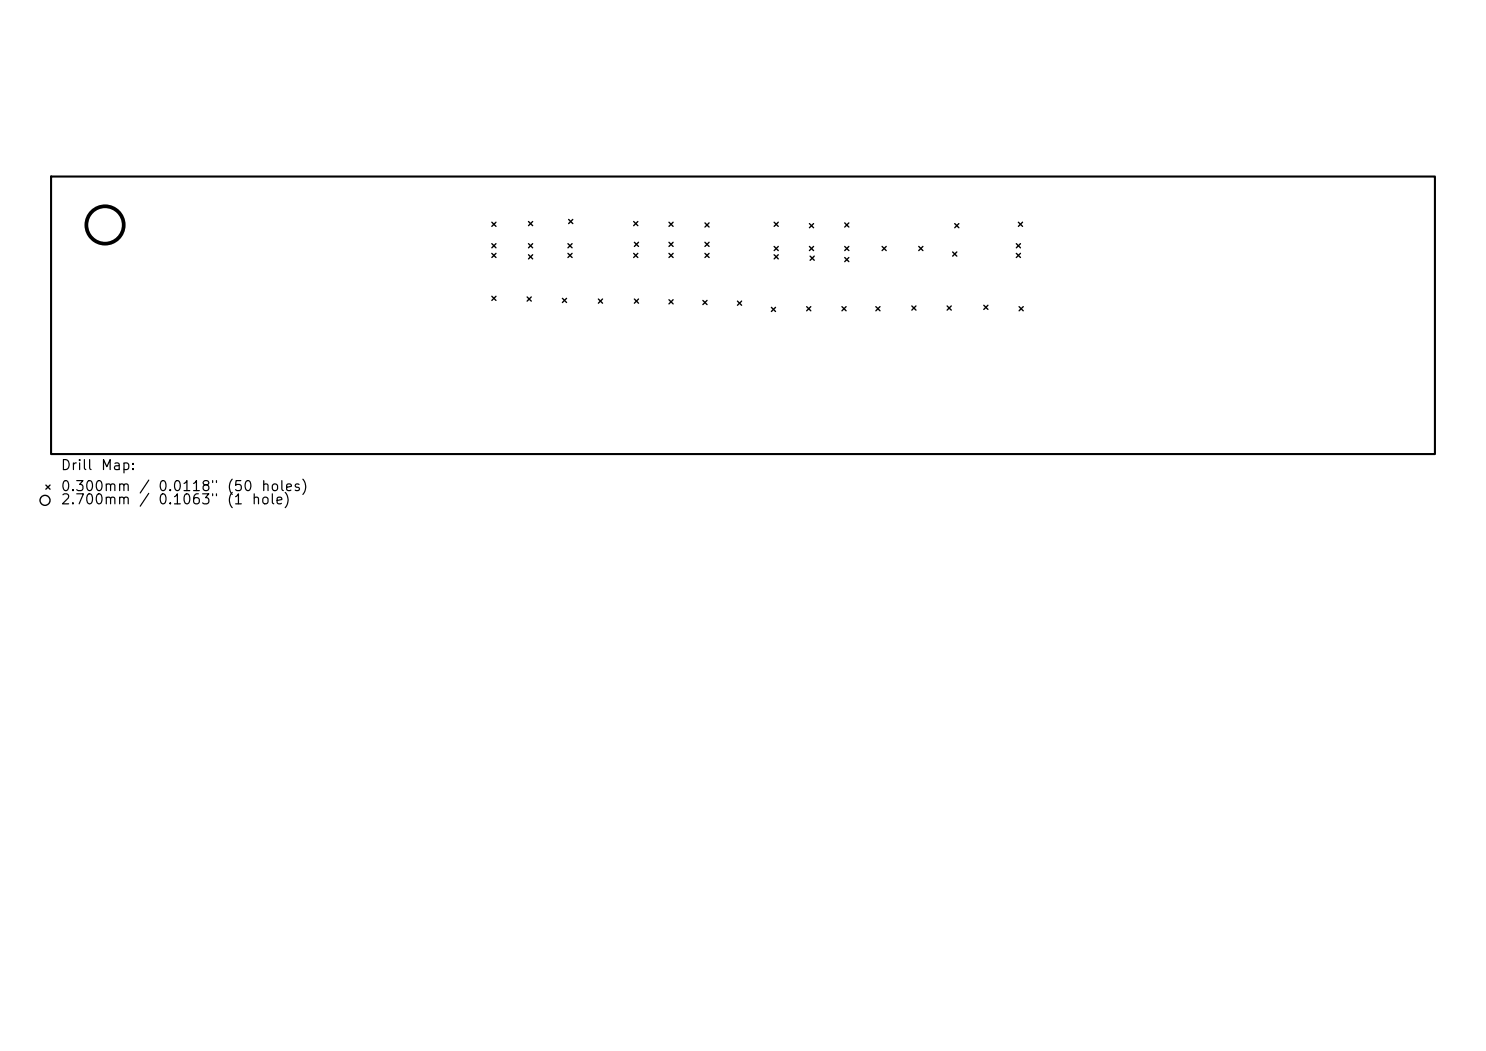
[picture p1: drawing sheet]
<svg xmlns="http://www.w3.org/2000/svg" width="297mm" height="210mm" viewBox="0 0 297 210" stroke-linecap="round" stroke-linejoin="round" font-family="sans-serif">
<defs><g id="words">
<g font-size="2">
<text x="12" y="94.4">Drill</text>
<text x="20" y="94.4">Map:</text>
<text x="12" y="98.6">0.300mm</text>
<text x="12" y="101.3">2.700mm</text>
<text x="27.6" y="98.6">/</text>
<text x="31.4" y="98.6">0.0118&quot;</text>
<text x="31.4" y="101.3">0.1063&quot;</text>
<text x="45.2" y="98.6">(50</text>
<text x="45.2" y="101.3">(1</text>
<text x="50.1" y="101.3">hole)</text>
<text x="52" y="98.6">holes)</text>
</g>
</g></defs>
<path d="M10.2 35.3h276.6v55.4h-276.6z" fill="none" stroke="#000" stroke-width=".41"/>
<g fill="none" stroke="#000" stroke-width=".28">
<path d="M98.3 44.4l.8 .8M98.3 48.7l.8 .8M98.3 50.6l.8 .9M98.3 59.2l.8 .8M99.1 44.4l-.8 .8M99.1 48.7l-.8 .8M99.1 50.6l-.8 .9M99.1 59.2l-.8 .8M105.4 59.3l.8 .9M105.6 44.3l.9 .8M105.6 48.7l.9 .8M105.6 50.9l.9 .8"/>
<path d="M106.2 59.3l-.8 .9M106.5 44.3l-.9 .8M106.5 48.7l-.9 .8M106.5 50.9l-.9 .8M112.4 59.6l.8 .8M113.2 59.6l-.8 .8M113.5 48.7l.8 .8M113.5 50.6l.8 .9M113.7 43.8l.8 .9M114.3 48.7l-.8 .8M114.3 50.6l-.8 .9M114.5 43.8l-.8 .9"/>
<path d="M119.6 59.8l.8 .8M120.4 59.8l-.8 .8M126.7 44.3l.8 .8M126.7 50.6l.8 .9M126.8 48.4l.8 .8M126.8 59.8l.8 .8M127.5 44.3l-.8 .8M127.5 50.6l-.8 .9M127.6 48.4l-.8 .8M127.6 59.8l-.8 .8M133.7 44.4l.8 .8M133.7 48.4l.8 .8"/>
<path d="M133.7 50.6l.8 .9M133.7 59.9l.8 .8M134.5 44.4l-.8 .8M134.5 48.4l-.8 .8M134.5 50.6l-.8 .9M134.5 59.9l-.8 .8M140.9 44.5l.8 .9M140.9 48.4l.8 .8M140.9 50.6l.8 .9M141.7 44.5l-.8 .9M141.7 48.4l-.8 .8M141.7 50.6l-.8 .9"/>
<path d="M154.7 44.4l.9 .8M154.7 49.2l.9 .9M154.7 50.9l.9 .8M155.6 44.4l-.9 .8M155.6 49.2l-.9 .9M155.6 50.9l-.9 .8M161.8 44.7l.8 .8M161.8 49.2l.8 .9M161.9 51.2l.8 .8M162.6 44.7l-.8 .8M162.6 49.2l-.8 .9M162.7 51.2l-.8 .8"/>
<path d="M168.8 44.5l.9 .9M168.8 49.2l.9 .9M168.8 51.5l.9 .8M169.7 44.5l-.9 .9M169.7 49.2l-.9 .9M169.7 51.5l-.9 .8M176.3 49.2l.8 .9M177.1 49.2l-.8 .9M183.6 49.2l.9 .9M184.5 49.2l-.9 .9M190.4 50.3l.8 .9M190.8 44.7l.8 .8"/>
<path d="M191.2 50.3l-.8 .9M191.6 44.7l-.8 .8M203.1 48.7l.9 .8M203.1 50.6l.9 .9M203.5 44.4l.9 .8M204 48.7l-.9 .8M204 50.6l-.9 .9M204.4 44.4l-.9 .8M140.5 60l.8 .9M141.3 60l-.8 .9M147.4 60.2l.8 .8M148.2 60.2l-.8 .8"/>
<path d="M154.2 61.4l.8 .8M155 61.4l-.8 .8M161.2 61.3l.9 .8M162.1 61.3l-.9 .8M168.3 61.3l.8 .8M169.1 61.3l-.8 .8M175.1 61.3l.8 .8M175.9 61.3l-.8 .8M182.2 61.1l.9 .9M183.1 61.1l-.9 .9M189.3 61.1l.8 .9M190.1 61.1l-.8 .9"/>
<path d="M196.6 61l.9 .8M197.5 61l-.9 .8M203.7 61.3l.8 .8M204.5 61.3l-.8 .8M9.2 96.9l.8 .9M10 96.9l-.8 .9"/>
<circle cx="9" cy="100" r="1"/>
</g>
<circle cx="21" cy="45" r="3.7" fill="none" stroke="#000" stroke-width=".75"/>
<use href="#words"/>
</svg>
